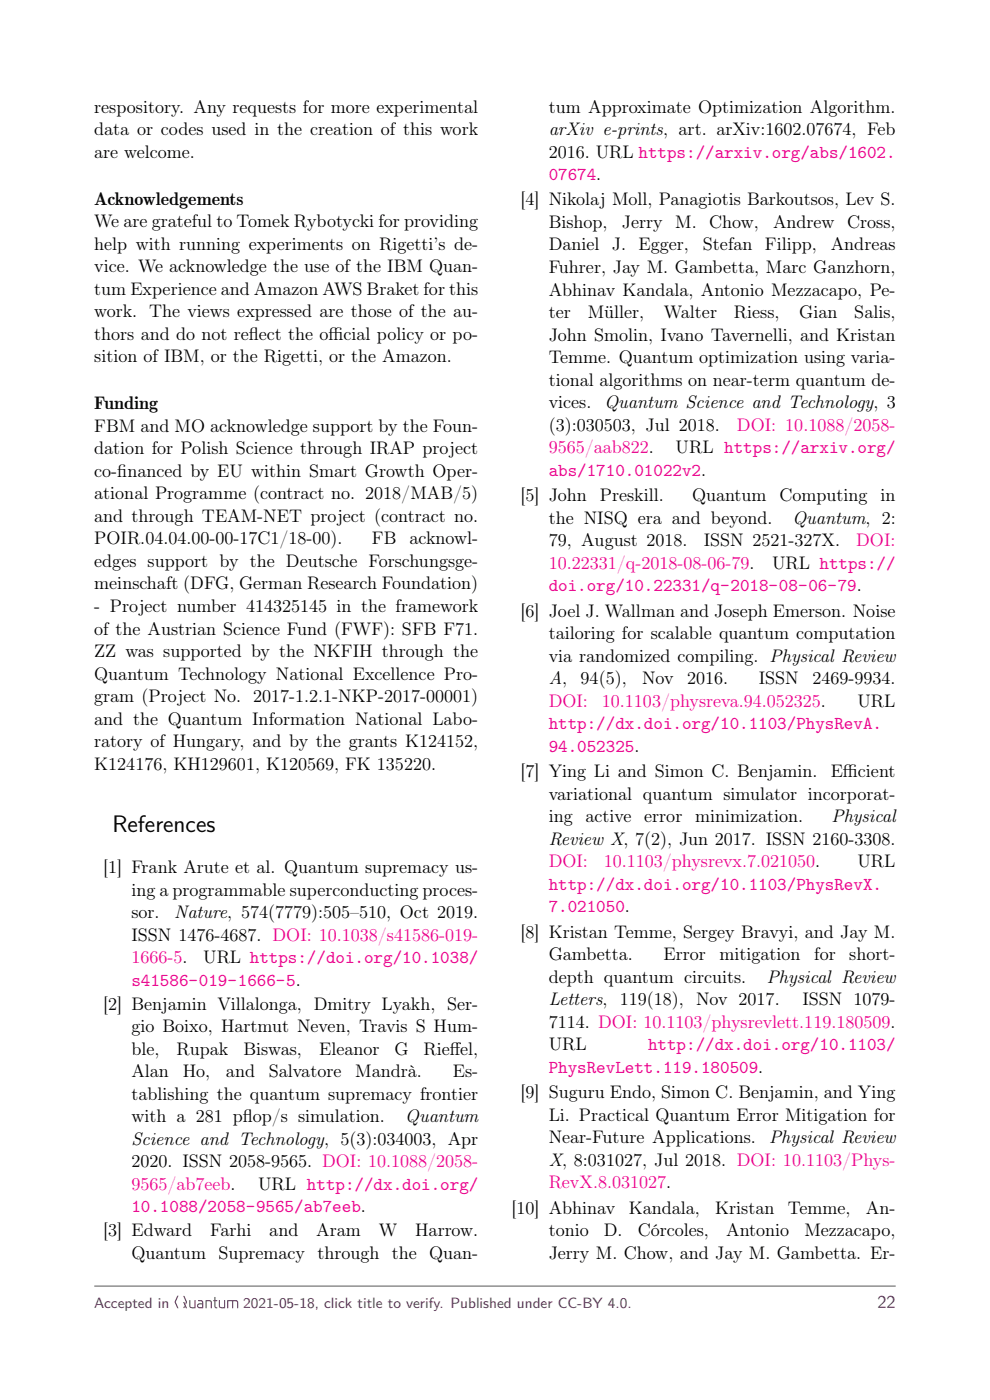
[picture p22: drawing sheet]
<svg xmlns="http://www.w3.org/2000/svg" width="210mm" height="297mm" viewBox="0 0 210 297" stroke-linecap="round" stroke-linejoin="round" font-family="sans-serif">
<defs><g id="words">
<text font-size="5.1" x="23.8" y="176.5">References</text>
<g font-size="3.8">
<text x="20" y="23.9">respository. Any requests for more experimental</text>
<text x="116.4" y="23.9">tum Approximate Optimization Algorithm.</text>
<text x="20" y="28.6">data or codes used in the creation of this work</text>
<text x="116.4" y="28.6">arXiv e-prints, art. arXiv:1602.07674, Feb</text>
<text x="20" y="33.4">are welcome.</text>
<text x="116.4" y="33.4">2016. URL https://arxiv.org/abs/1602.</text>
<text x="20" y="43.4">Acknowledgements</text>
<text x="110.4" y="43.6">[4] Nikolaj Moll, Panagiotis Barkoutsos, Lev S.</text>
<text x="20" y="48.2">We are grateful to Tomek Rybotycki for providing</text>
<text x="20" y="52.9">help with running experiments on Rigetti’s de-</text>
<text x="116.4" y="48.4">Bishop,</text>
<text x="116.4" y="53.1">Daniel J. Egger,</text>
<text x="131.9" y="48.4">Jerry M. Chow,</text>
<text x="149.1" y="53.1">Stefan Filipp,</text>
<text x="164" y="48.4">Andrew Cross,</text>
<text x="176.2" y="53.1">Andreas</text>
<text x="20" y="57.7">vice. We acknowledge the use of the IBM Quan-</text>
<text x="116.4" y="57.9">Fuhrer, Jay M. Gambetta, Marc Ganzhorn,</text>
<text x="20" y="62.5">tum Experience and Amazon AWS Braket for this</text>
<text x="116.4" y="62.7">Abhinav Kandala, Antonio Mezzacapo, Pe-</text>
<text x="20" y="67.3">work. The views expressed are those of the au-</text>
<text x="116.4" y="67.5">ter</text>
<text x="124.7" y="67.5">Müller,</text>
<text x="140.8" y="67.5">Walter</text>
<text x="155.7" y="67.5">Riess,</text>
<text x="169.5" y="67.5">Gian</text>
<text x="181.2" y="67.5">Salis,</text>
<text x="20" y="72.1">thors and do not ref</text>
<text x="20" y="76.8">sition of IBM, or the Rigetti, or the Amazon.</text>
<text x="52.8" y="72.1">lect the of</text>
<text x="69.7" y="72.1">f</text>
<text x="69.7" y="72.1">icial policy or po-</text>
<text x="116.4" y="72.3">John Smolin, Ivano Tavernelli, and Kristan</text>
<text x="116.4" y="77">Temme. Quantum optimization using varia-</text>
<text x="116.4" y="81.8">tional algorithms on near-term quantum de-</text>
<text x="20" y="86.8">Funding</text>
<text x="116.4" y="86.6">vices.</text>
<text x="128.2" y="86.6">Quantum Science and Technology, 3</text>
<text x="20" y="91.6">FBM and MO acknowledge support by the Foun-</text>
<text x="116.4" y="91.4">(3):030503, Jul 2018.</text>
<text x="20" y="96.4">dation for Polish Science through IRAP project</text>
<text x="20" y="101.2">co-f</text>
<text x="24.9" y="101.2">inanced by EU within Smart Growth Oper-</text>
<text x="143.3" y="96.2">URL https://arxiv.org/</text>
<text x="20" y="105.9">ational Programme (contract no. 2018/MAB/5)</text>
<text x="110.4" y="106.3">[5] John</text>
<text x="127.2" y="106.3">Preskill.</text>
<text x="146.8" y="106.3">Quantum</text>
<text x="165.3" y="106.3">Computing</text>
<text x="186.8" y="106.3">in</text>
<text x="20" y="110.7">and through TEAM-NET project (contract no.</text>
<text x="116.4" y="111.1">the NISQ era and beyond.</text>
<text x="168.1" y="111.1">Quantum, 2:</text>
<text x="20" y="115.5">POIR.04.04.00-00-17C1/18-00).</text>
<text x="78.9" y="115.5">FB</text>
<text x="86.9" y="115.5">acknowl-</text>
<text x="116.4" y="115.9">79, August 2018.</text>
<text x="149.3" y="115.9">ISSN 2521-327X.</text>
<text x="20" y="120.3">edges support by the Deutsche Forschungsge-</text>
<text x="20" y="125.1">meinschaft (DFG, German Research Foundation)</text>
<text x="163.8" y="120.6">URL https://</text>
<text x="20" y="129.8">- Project number 414325145 in the framework</text>
<text x="110.4" y="130.8">[6] Joel J. Wallman and Joseph Emerson. Noise</text>
<text x="20" y="134.6">of the Austrian Science Fund (FWF): SFB F71.</text>
<text x="116.4" y="135.6">tailoring for scalable quantum computation</text>
<text x="20" y="139.4">ZZ was supported by the NKFIH through the</text>
<text x="116.4" y="140.4">via randomized compiling. Physical Review</text>
<text x="20" y="144.2">Quantum Technology National Excellence Pro-</text>
<text x="20" y="148.9">gram (Project No. 2017-1.2.1-NKP-2017-00001)</text>
<text x="116.4" y="145.1">A,</text>
<text x="123.2" y="145.1">94(5),</text>
<text x="136.2" y="145.1">Nov</text>
<text x="145.8" y="145.1">2016.</text>
<text x="161" y="145.1">ISSN</text>
<text x="172.3" y="145.1">2469-9934.</text>
<text x="181.9" y="149.9">URL</text>
<text x="20" y="153.7">and the Quantum Information National Labo-</text>
<text x="20" y="158.5">ratory of Hungary, and by the grants K124152,</text>
<text x="20" y="163.3">K124176, KH129601, K120569, FK 135220.</text>
<text x="110.4" y="164.8">[7] Ying Li and Simon C. Benjamin.</text>
<text x="176.2" y="164.8">Ef</text>
<text x="178.8" y="164.8">f</text>
<text x="178.8" y="164.8">icient</text>
<text x="116.4" y="169.6">variational quantum simulator incorporat-</text>
<text x="116.4" y="174.4">ing</text>
<text x="116.4" y="179.2">Review X, 7(2), Jun 2017. ISSN 2160-3308.</text>
<text x="124.2" y="174.4">active</text>
<text x="136.7" y="174.4">error</text>
<text x="147.4" y="174.4">minimization.</text>
<text x="176.4" y="174.4">Physical</text>
<text x="21.9" y="185.2">[1] Frank Arute et al. Quantum supremacy us-</text>
<text x="181.9" y="184">URL</text>
<text x="27.9" y="190">ing a programmable superconducting proces-</text>
<text x="27.9" y="194.8">sor.</text>
<text x="36.9" y="194.8">Nature, 574(7779):505–510, Oct 2019.</text>
<text x="27.9" y="199.6">ISSN 1476-4687. DOI: 10.1038/s41586-019-</text>
<text x="110.4" y="198.9">[8] Kristan Temme, Sergey Bravyi, and Jay M.</text>
<text x="116.4" y="203.7">Gambetta.</text>
<text x="140.8" y="203.7">Error</text>
<text x="152.6" y="203.7">mitigation</text>
<text x="172.7" y="203.7">for</text>
<text x="180.2" y="203.7">short-</text>
<text x="43.1" y="204.3">URL https://doi.org/10.1038/</text>
<text x="116.4" y="208.5">depth quantum circuits.</text>
<text x="162.6" y="208.5">Physical Review</text>
<text x="21.9" y="214.2">[2] Benjamin Villalonga, Dmitry Lyakh, Ser-</text>
<text x="116.4" y="213.2">Letters, 119(18), Nov 2017.</text>
<text x="170.2" y="213.2">ISSN 1079-</text>
<text x="27.9" y="218.9">gio Boixo, Hartmut Neven, Travis S Hum-</text>
<text x="116.4" y="218">7114. DOI: 10.1103/physrevlett.119.180509.</text>
<text x="27.9" y="223.7">ble,</text>
<text x="37.5" y="223.7">Rupak</text>
<text x="51.6" y="223.7">Biswas,</text>
<text x="67.7" y="223.7">Eleanor</text>
<text x="83.7" y="223.7">G</text>
<text x="89.8" y="223.7">Rief</text>
<text x="95.4" y="223.7">fel,</text>
<text x="116.4" y="222.8">URL</text>
<text x="27.9" y="228.5">Alan</text>
<text x="27.9" y="233.3">tablishing the quantum supremacy frontier</text>
<text x="38.8" y="228.5">Ho,</text>
<text x="47.9" y="228.5">and</text>
<text x="57" y="228.5">Salvatore</text>
<text x="75.3" y="228.5">Mandrà.</text>
<text x="96.1" y="228.5">Es-</text>
<text x="110.4" y="232.9">[9] Suguru Endo, Simon C. Benjamin, and Ying</text>
<text x="27.9" y="238.1">with a 281 pf</text>
<text x="51.5" y="238.1">lop/s simulation.</text>
<text x="86" y="238.1">Quantum</text>
<text x="116.4" y="237.7">Li. Practical Quantum Error Mitigation for</text>
<text x="27.9" y="242.8">Science and Technology, 5(3):034003, Apr</text>
<text x="116.4" y="242.5">Near-Future Applications.</text>
<text x="163.1" y="242.5">Physical Review</text>
<text x="27.9" y="247.6">2020. ISSN 2058-9565. DOI: 10.1088/2058-</text>
<text x="116.4" y="247.3">X, 8:031027, Jul 2018. DOI: 10.1103/Phys-</text>
<text x="54.7" y="252.4">URL http://dx.doi.org/</text>
<text x="108.5" y="257.4">[10] Abhinav</text>
<text x="133.4" y="257.4">Kandala,</text>
<text x="151.7" y="257.4">Kristan</text>
<text x="167.1" y="257.4">Temme,</text>
<text x="183.7" y="257.4">An-</text>
<text x="21.9" y="262.2">[3] Edward</text>
<text x="44.6" y="262.2">Farhi</text>
<text x="57.1" y="262.2">and</text>
<text x="67.1" y="262.2">Aram</text>
<text x="80.3" y="262.2">W</text>
<text x="88.1" y="262.2">Harrow.</text>
<text x="116.4" y="262.2">tonio</text>
<text x="128.1" y="262.2">D.</text>
<text x="135.3" y="262.2">Córcoles,</text>
<text x="154.1" y="262.2">Antonio</text>
<text x="170.6" y="262.2">Mezzacapo,</text>
<text x="27.9" y="267">Quantum Supremacy through the Quan-</text>
<text x="116.4" y="267">Jerry M. Chow, and Jay M. Gambetta. Er-</text>
</g>
<g font-size="3.8" fill="#ed028c">
<text x="116.4" y="38.2">07674.</text>
<text x="156.3" y="91.4">DOI: 10.1088/2058-</text>
<text x="116.4" y="96.2">9565/aab822.</text>
<text x="116.4" y="100.9">abs/1710.01022v2.</text>
<text x="181.6" y="115.9">DOI:</text>
<text x="116.4" y="120.6">10.22331/q-2018-08-06-79.</text>
<text x="116.4" y="125.4">doi.org/10.22331/q-2018-08-06-79.</text>
<text x="116.4" y="149.9">DOI:</text>
<text x="127.7" y="149.9">10.1103/physreva.94.052325.</text>
<text x="116.4" y="154.7">http://dx.doi.org/10.1103/PhysRevA.</text>
<text x="116.4" y="159.5">94.052325.</text>
<text x="116.4" y="184">DOI:</text>
<text x="128.1" y="184">10.1103/physrevx.7.021050.</text>
<text x="116.4" y="188.7">http://dx.doi.org/10.1103/PhysRevX.</text>
<text x="116.4" y="193.5">7.021050.</text>
<text x="27.9" y="204.3">1666-5.</text>
<text x="27.9" y="209.1">s41586-019-1666-5.</text>
<text x="116.4" y="227.6">PhysRevLett.119.180509.</text>
<text x="137.5" y="222.8">http://dx.doi.org/10.1103/</text>
<text x="27.9" y="257.2">10.1088/2058-9565/ab7eeb.</text>
<text x="27.9" y="252.4">9565/ab7eeb.</text>
<text x="116.4" y="252.1">RevX.8.031027.</text>
</g>
<g font-size="3.8" fill="#53257f">
<text x="37" y="277.5">Quantum</text>
<text x="186.2" y="277.5">22</text>
</g>
<g font-size="3.2" fill="#53257f">
<text x="20" y="277.5">Accepted in</text>
<text x="51.6" y="277.5">2021-05-18, click title to verify. Published under CC-BY 4.0.</text>
</g>
</g></defs>
<path d="M20 272.8h170" fill="none" stroke="#555" stroke-width=".21"/>
<use href="#words"/>
</svg>
